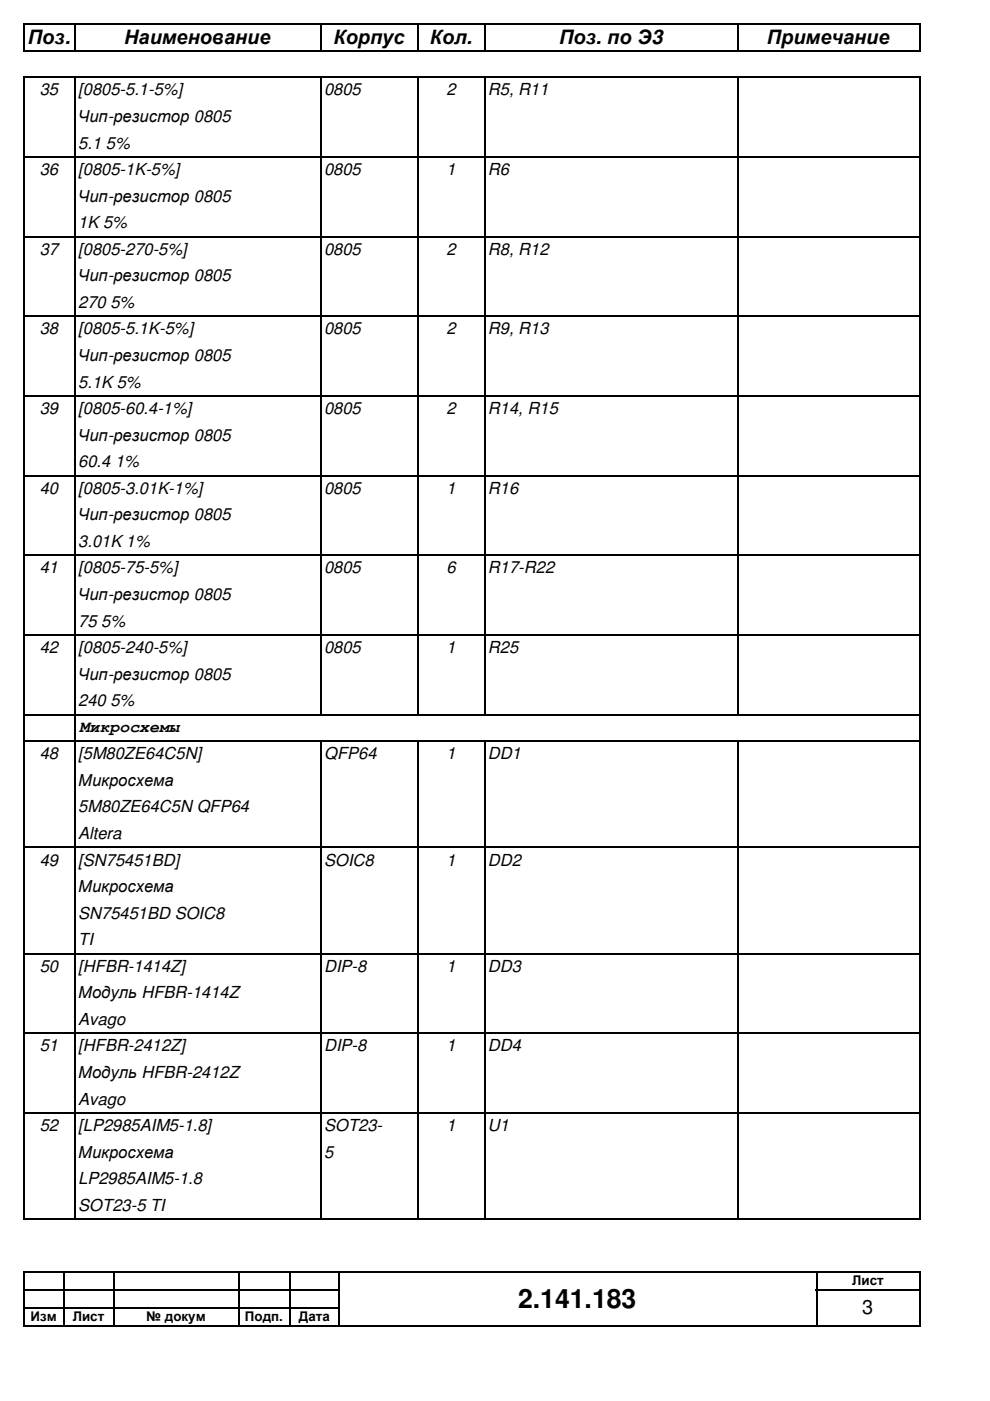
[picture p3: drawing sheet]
<svg xmlns="http://www.w3.org/2000/svg" width="210mm" height="297mm" viewBox="0 0 210 297" stroke-linecap="round" stroke-linejoin="round" font-family="sans-serif">
<defs><g id="words">
<text font-size="5.6" x="109.9" y="277.3">2.141.183</text>
<g font-size="4.2">
<text x="5.9" y="9.3">Поз.</text>
<text x="26.3" y="9.3">Наименование</text>
<text x="70.7" y="9.3">Корпус</text>
<text x="91.1" y="9.3">Кол.</text>
<text x="118.6" y="9.3">Поз. по Э3</text>
<text x="162.6" y="9.3">Примечание</text>
<text x="182.8" y="278.6">3</text>
</g>
<g font-size="3.5">
<text x="8.4" y="20.2">35</text>
<text x="16.6" y="20.2">[0805-5.1-5%]</text>
<text x="68.7" y="20.2">0805</text>
<text x="94.7" y="20.2">2</text>
<text x="103.5" y="20.2">R5, R11</text>
<text x="16.6" y="25.9">Чип-резистор 0805</text>
<text x="16.6" y="31.5">5.1 5%</text>
<text x="8.4" y="37.1">36</text>
<text x="16.6" y="37.1">[0805-1K-5%]</text>
<text x="68.7" y="37.1">0805</text>
<text x="94.7" y="37.1">1</text>
<text x="103.5" y="37.1">R6</text>
<text x="16.6" y="42.8">Чип-резистор 0805</text>
<text x="16.6" y="48.4">1K 5%</text>
<text x="8.4" y="54">37</text>
<text x="16.6" y="54">[0805-270-5%]</text>
<text x="16.6" y="59.6">Чип-резистор 0805</text>
<text x="68.7" y="54">0805</text>
<text x="94.7" y="54">2</text>
<text x="103.5" y="54">R8, R12</text>
<text x="16.6" y="65.3">270 5%</text>
<text x="8.4" y="70.9">38</text>
<text x="16.6" y="70.9">[0805-5.1K-5%]</text>
<text x="68.7" y="70.9">0805</text>
<text x="94.7" y="70.9">2</text>
<text x="103.5" y="70.9">R9, R13</text>
<text x="16.6" y="76.5">Чип-резистор 0805</text>
<text x="16.6" y="82.2">5.1K 5%</text>
<text x="8.4" y="87.8">39</text>
<text x="16.6" y="87.8">[0805-60.4-1%]</text>
<text x="68.7" y="87.8">0805</text>
<text x="94.7" y="87.8">2</text>
<text x="103.5" y="87.8">R14, R15</text>
<text x="16.6" y="93.4">Чип-резистор 0805</text>
<text x="16.6" y="99.1">60.4 1%</text>
<text x="8.4" y="104.7">40</text>
<text x="16.6" y="104.7">[0805-3.01K-1%]</text>
<text x="68.7" y="104.7">0805</text>
<text x="94.7" y="104.7">1</text>
<text x="103.5" y="104.7">R16</text>
<text x="16.6" y="110.3">Чип-резистор 0805</text>
<text x="16.6" y="116">3.01K 1%</text>
<text x="8.4" y="121.6">41</text>
<text x="16.6" y="121.6">[0805-75-5%]</text>
<text x="68.7" y="121.6">0805</text>
<text x="94.7" y="121.6">6</text>
<text x="103.5" y="121.6">R17-R22</text>
<text x="16.6" y="127.2">Чип-резистор 0805</text>
<text x="16.6" y="132.8">75 5%</text>
<text x="8.4" y="138.5">42</text>
<text x="16.6" y="138.5">[0805-240-5%]</text>
<text x="68.7" y="138.5">0805</text>
<text x="94.7" y="138.5">1</text>
<text x="103.5" y="138.5">R25</text>
<text x="16.6" y="144.1">Чип-резистор 0805</text>
<text x="16.6" y="149.7">240 5%</text>
<text x="16.9" y="155.1">Микросхемы</text>
<text x="8.4" y="161">48</text>
<text x="16.6" y="161">[5M80ZE64C5N]</text>
<text x="68.7" y="161">QFP64</text>
<text x="94.7" y="161">1</text>
<text x="103.5" y="161">DD1</text>
<text x="16.6" y="166.6">Микросхема</text>
<text x="16.6" y="172.3">5M80ZE64C5N QFP64</text>
<text x="16.6" y="177.9">Altera</text>
<text x="8.4" y="183.5">49</text>
<text x="16.6" y="183.5">[SN75451BD]</text>
<text x="68.7" y="183.5">SOIC8</text>
<text x="94.7" y="183.5">1</text>
<text x="103.5" y="183.5">DD2</text>
<text x="16.6" y="189.1">Микросхема</text>
<text x="16.6" y="194.8">SN75451BD SOIC8</text>
<text x="16.6" y="200.4">TI</text>
<text x="8.4" y="206">50</text>
<text x="16.6" y="206">[HFBR-1414Z]</text>
<text x="68.7" y="206">DIP-8</text>
<text x="94.7" y="206">1</text>
<text x="103.5" y="206">DD3</text>
<text x="16.6" y="211.7">Модуль HFBR-1414Z</text>
<text x="16.6" y="217.3">Avago</text>
<text x="8.4" y="222.9">51</text>
<text x="16.6" y="222.9">[HFBR-2412Z]</text>
<text x="68.7" y="222.9">DIP-8</text>
<text x="94.7" y="222.9">1</text>
<text x="103.5" y="222.9">DD4</text>
<text x="16.6" y="228.6">Модуль HFBR-2412Z</text>
<text x="8.4" y="239.8">52</text>
<text x="16.6" y="239.8">[LP2985AIM5-1.8]</text>
<text x="16.6" y="234.2">Avago</text>
<text x="68.7" y="239.8">SOT23-</text>
<text x="94.7" y="239.8">1</text>
<text x="103.5" y="239.8">U1</text>
<text x="16.6" y="245.4">Микросхема</text>
<text x="68.7" y="245.4">5</text>
<text x="16.6" y="251.1">LP2985AIM5-1.8</text>
<text x="16.6" y="256.7">SOT23-5 TI</text>
</g>
<g font-size="2.8">
<text x="180.7" y="272.5">Лист</text>
<text x="6.5" y="280.1">Изм</text>
<text x="15.4" y="280.1">Лист</text>
<text x="31" y="280.1">№ докум</text>
<text x="51.9" y="280.1">Подп.</text>
<text x="63.4" y="280.1">Дата</text>
</g>
</g></defs>
<path d="M5 5.1h190.2M5.1 5v5.9M5.1 16.2v242.5M5.1 269.6v11.7" fill="none" stroke="#000" stroke-width=".3"/>
<g fill="none" stroke="#000" stroke-width=".34">
<path d="M5 10.8h190.2M5 16.4h190.2M16 5v5.9M16 16.2v242.5M68.1 5v5.9M68.1 16.2v135.5M88.7 5v5.9M88.7 16.2v135.5M102.8 5v5.9M102.8 16.2v135.5M156.5 5v5.9M156.5 16.2v135.5"/>
<path d="M195 5v5.9M195 16.2v242.5M5 33.3h190.2M5 50.2h190.2M5 67.1h190.2M5 83.9h190.2M5 100.8h190.2M5 117.7h190.2M5 134.6h190.2M5 151.5h190.2M5 157.1h190.2M68.1 157v101.7"/>
<path d="M88.7 157v101.7M102.8 157v101.7M156.5 157v101.7M5 179.7h190.2M5 202.2h190.2M5 219.1h190.2M5 236h190.2M5 258.5h190.2M5 269.7h190.3M5 273.6h67.1M5 277.4h67.1M13.7 269.6v11.7"/>
<path d="M24.1 269.6v11.7M50.7 269.6v11.7M61.6 269.6v11.7M72 269.6v11.7M173 273.6h22.3M173.1 269.6v11.7M195.1 269.6v11.7M5 281.2h190.3"/>
</g>
<use href="#words"/>
</svg>
